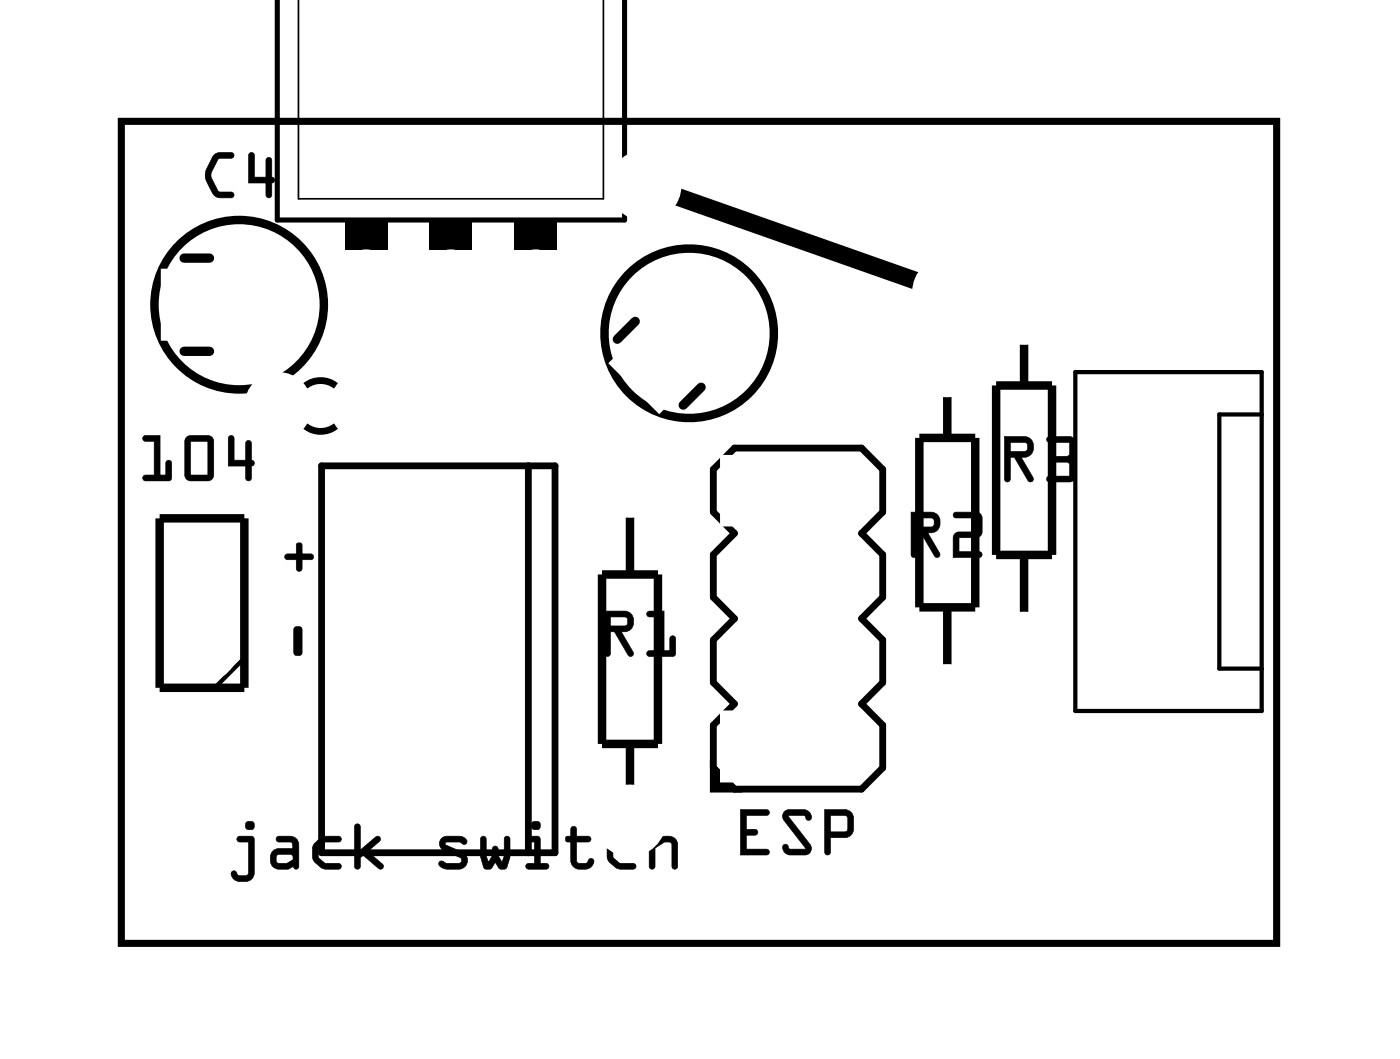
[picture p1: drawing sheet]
<svg xmlns="http://www.w3.org/2000/svg" width="42mm" height="32mm" viewBox="0 0 42 32" stroke-linecap="round" stroke-linejoin="round" font-family="sans-serif">
<path d="M3.6 3.6h34.7v24.7h-34.7zM9.2 12.8a.73 .73 0 0 0 .9 0M9.2 11.6a.73 .73 0 0 1 .9 0M9.6 14h7v11.6h-7zM15.8 14v11.6M22 13.4h3.8l.7 .7v1.3l-.7 .6 .7 .6v1.3l-.7 .6 .7 .7v1.3l-.7 .6 .7 .6v1.3l-.7 .7h-3.8l-.6-.7v-1.3l.6-.6-.6-.6v-1.3l.6-.7-.6-.6v-1.3l.6-.6-.6-.6v-1.3zM21.4 23l.6 .7h-.6z" fill="none" stroke="#000" stroke-width=".2"/>
<path d="M3.6 3.6h34.7v24.7h-34.7z" fill="none" stroke="#000" stroke-width=".03"/>
<path d="M20.3 5.9l7.2 2.5" fill="none" stroke="#000" stroke-width=".53"/>
<g fill="none" stroke="#000" stroke-width=".25">
<path d="M4.8 15.5h2.5v5.1h-2.5zM18.1 17.2h1.6v5.1h-1.6zM18.9 15.4v1.8M27.6 13.1h1.6v5.1h-1.6zM28.4 11.8v1.3M28.4 18.2v1.8M29.9 11.6h1.6v5h-1.6zM30.7 10.2v1.4M30.7 16.6v1.9M18.9 22.3v1.4"/>
<circle cx="7.2" cy="9.1" r="2.54"/>
<circle cx="20.7" cy="10" r="2.54"/>
</g>
<path d="M7.3 19.7l-.9 .9M32.2 11.2h5.6v10.1h-5.6zM37.8 12.4h-1.2v7.6h1.2" fill="none" stroke="#000" stroke-width=".13"/>
<path d="M5.5 7.7h.8M5.5 10.5h.8M19 9.6l-.5 .6M21 11.6l-.5 .5" fill="none" stroke="#000" stroke-width=".28"/>
<path d="M8.3 0v6.6h10.4v-6.6" fill="none" stroke="#000" stroke-width=".15"/>
<path d="M8.9 0v6h9.2v-6" fill="none" stroke="#000" stroke-width=".05"/>
<g fill="#000">
<path d="M10.3 6.6h1.3v.9h-1.3zM12.9 6.6h1.3v.9h-1.3zM15.4 6.6h1.3v.9h-1.3zM21.4 23l.6 .7h-.6z"/>
<path d="M4.3 13.1l.5-.1v1.2h.2v-.3a.1 .1 0 0 1 .1-.1 .1 .1 0 0 1 .1 .1l-.1 .5h-.7a.1 .1 0 0 1-.1-.1 .1 .1 0 0 1 .1-.1h.2v-1h-.3zM4.3 13.1v.1h.3v1.1h-.3v.1h.8v-.6l-.1 .1v.4h-.2v-1.2zM5.6 13.1l.6-.1 .2 .2v1l-.1 .2h-.6l-.2-.1zM5.6 13.1v1.2l.1 .1h.6l.1-.2v-1l-.2-.1zM5.7 13.2v1h.5v-1zM5.7 13.2h.5v1.1h-.5zM6.9 13.1h.1v.7h.4v-.5a.1 .1 0 0 1 .1-.1 .1 .1 0 0 1 0 .1v.5a.09 .09 0 0 1 .1 .1 .09 .09 0 0 1-.1 .1v.3a.1 .1 0 0 1 0 .1 .1 .1 0 0 1-.1-.1v-.3h-.6zM6.9 13.1l-.1 .9h.6v.4h.1v-.4l.1-.1-.1-.1v-.5h-.1v.5h-.4v-.7z"/>
<path d="M4.3 13.1h.5v1.1h.2v-.3l.1-.1v.6h-.8v-.2h.3v-1h-.3zM5.6 13.1h.6l.2 .1v1l-.1 .2h-.6l-.1-.1zM5.7 13.2v1h.5v-1zM6.9 13.1h.1v.7h.4v-.5h.1v.5l.1 .1-.1 .1v.4h-.1v-.4h-.6z"/>
<path d="M6.4 4.7l.5-.1a.1 .1 0 0 1 .1 .1 .1 .1 0 0 1-.1 .1h-.3l-.3 .5 .3 .4h.3a.1 .1 0 0 1 .1 .1 .1 .1 0 0 1-.1 .1h-.4l-.3-.5v-.2zM6.4 4.7l-.2 .4a.83 .83 0 0 0 .3 .8h.4l.1-.1h-.4l-.3-.4v-.3l.3-.3 .4-.1v-.1h-.4zM7.5 4.6h.1v.7h.4v-.5a.1 .1 0 0 1 .1-.1 .1 .1 0 0 1 .1 .1v.5a.09 .09 0 0 1 0 .1 .09 .09 0 0 1 0 .1v.3a.1 .1 0 0 1-.1 .1 .1 .1 0 0 1-.1-.1v-.3h-.6zM7.5 4.6v.9h.5v.4h.1v-.4l.1-.1-.1-.1v-.5h-.1v.5h-.4v-.7z"/>
<path d="M6.4 4.7l.2-.1h.4v.1l-.4 .1-.3 .5 .3 .4 .4 .1v.1h-.1a.6 .6 0 0 1-.7-.6v-.2zM7.5 4.6h.1v.7h.4v-.5h.1l.1 .5v.1v.1l-.1 .4h-.1v-.4h-.5z"/>
<path d="M8.6 16.6h.3v-.3h.1l.1 .3h.2a.1 .1 0 0 1 .1 .1 .1 .1 0 0 1-.1 .1h-.2v.2a.1 .1 0 0 1-.1 .1 .1 .1 0 0 1-.1-.1v-.2h-.3zM8.9 16.3v.3h-.3l-.1 .1 .4 .1v.3h.1l.1-.3 .3-.1-.1-.1h-.2l-.1-.3zM8.8 18.8h.2l.1 .1v.7l-.1 .1-.2-.1zM8.8 18.8v.8h.2h.1v-.7z"/>
<path d="M8.6 16.6h.3v-.3h.1l.1 .3h.3v.1v.1h-.3v.3h-.1h-.1v-.3h-.3zM8.8 18.8h.2l.1 .1v.7l-.1 .1-.2-.1z"/>
<path d="M18.1 18.3h.6a.32 .32 0 0 1 .3 .4 .32 .32 0 0 1-.4 .2l.4 .6a.1 .1 0 0 1 0 .2 .11 .11 0 0 1-.2-.1l-.4-.7h-.1v.7a.1 .1 0 0 1-.1 .1 .1 .1 0 0 1-.1-.1zM18.1 18.3l.1 1.4 .1-.1v-.7h.1l.4 .7h.2l-.4-.7a.31 .31 0 0 0 .4-.2 .31 .31 0 0 0-.3-.4zM18.3 18.5v.3l.5-.1v-.2zM18.3 18.5h.5v.2l-.5 .1zM19.4 18.3h.5v1.2h.2v-.3a.1 .1 0 0 1 .1-.1 .1 .1 0 0 1 .1 .1l-.1 .5h-.7a.1 .1 0 0 1-.1-.1 .1 .1 0 0 1 .1-.1h.2v-1h-.3zM19.4 18.4v.1h.3v1h-.3v.1l.8 .1v-.6h-.1v.4h-.2v-1.2z"/>
<path d="M18.1 18.3h.6a.32 .32 0 0 1 .3 .4 .32 .32 0 0 1-.4 .2l.4 .7-.1 .1-.5-.8h-.1v.7l-.1 .1zM18.3 18.5v.3l.5-.1v-.2zM19.4 18.3h.5v1.2h.2v-.4h.1v.6l-.8-.1v-.1h.3v-1h-.3z"/>
<path d="M27.3 15.3h.6a.32 .32 0 0 1 .3 .4 .32 .32 0 0 1-.4 .3l.4 .6a.1 .1 0 0 1-.1 .1 .1 .1 0 0 1-.1 0l-.4-.7h-.1v.6a.1 .1 0 0 1-.1 .1 .1 .1 0 0 1-.1-.1zM27.3 15.4l.1 1.3 .1-.1v-.6h.1l.4 .7h.2l-.4-.7a.31 .31 0 0 0 .4-.3 .31 .31 0 0 0-.3-.3zM27.5 15.5v.3l.5-.1v-.2zM27.5 15.5h.5v.2l-.5 .1zM28.6 15.4l.7-.1 .1 .2v.6h-.6v.4h.6a.1 .1 0 0 1 .1 .1 .1 .1 0 0 1-.1 .1h-.8v-.7l.7-.1v-.4h-.7zM28.6 15.4v.1h.7v.5h-.7v.7h.8v-.1l-.7-.1v-.4h.7v-.6l-.1-.1z"/>
<path d="M27.3 15.4h.6a.32 .32 0 0 1 .3 .3 .32 .32 0 0 1-.4 .3l.4 .7h-.1l-.5-.7h-.1v.6l-.1 .1zM27.5 15.5v.3l.5-.1v-.2zM28.6 15.4h.7l.1 .1v.6h-.6v.4h.6v.2h-.8v-.7l.7-.1v-.4h-.7z"/>
<path d="M30.1 13.1h.6a.32 .32 0 0 1 .3 .3 .32 .32 0 0 1-.4 .3l.4 .6a.1 .1 0 0 1-.1 .1 .1 .1 0 0 1-.1 0l-.4-.7h-.1v.7a.1 .1 0 0 1-.1 .1 .1 .1 0 0 1-.1-.1zM30.1 13.1l.1 1.3h.1v-.7h.1l.4 .7h.2l-.4-.7a.31 .31 0 0 0 .4-.2 .31 .31 0 0 0-.3-.4zM30.3 13.3v.2h.5v-.2zM30.3 13.3h.5v.2h-.5zM31.4 13.1h.7l.2 .2-.1 .5v.5l-.1 .2h-.6a.1 .1 0 0 1-.1-.1 .1 .1 0 0 1 .1-.1h.6l-.1-.4h-.4a.1 .1 0 0 1-.1-.1 .1 .1 0 0 1 .1-.1l.4-.1 .1-.3h-.7zM31.4 13.1v.2h.7v.4h-.5v.1l.5 .1v.4h-.6l-.1 .1h.7l.1-.1v-.5v-.6l-.1-.1z"/>
<path d="M30.1 13.1h.6a.32 .32 0 0 1 .3 .4 .32 .32 0 0 1-.4 .2l.4 .7h-.1l-.5-.7h-.1v.7h-.1zM30.3 13.3v.2h.5v-.2zM31.4 13.1h.7l.1 .1v.6l.1 .5-.2 .1h-.7l.1-.1h.6l-.1-.4h-.4v-.1v-.1h.4l.1-.4h-.7z"/>
<path d="M7.1 25.1h.5v1.1a.36 .36 0 0 1-.3 .3 .36 .36 0 0 1-.4-.3l.2-.1 .1 .1h.2l.1-1h-.3zM7.1 25.1l.1 .1h.3v1l-.1 .1h-.2l-.2-.2-.1 .1a.37 .37 0 0 0 .4 .2 .37 .37 0 0 0 .3-.2v-1.1zM7.4 24.8a.15 .15 0 0 1 .2 0 .15 .15 0 0 1-.2 0zM7.4 24.8a.13 .13 0 0 0 .2 0 .13 .13 0 0 0-.2 0zM8.3 25.1h.4h.2l.1 .2v.7a.09 .09 0 0 1-.1 .1 .09 .09 0 0 1-.1-.1l-.4 .1a.32 .32 0 0 1-.3-.3 .32 .32 0 0 1 .3-.4h.4l-.1-.1-.4-.1zM8.3 25.1v.1l.5 .1v.2l-.4-.1a.31 .31 0 0 0-.3 .4 .31 .31 0 0 0 .3 .3l.4-.1h.1l.1-.7-.2-.2zM8.3 25.6v.3h.3l.2-.1-.1-.2zM8.3 25.6h.4l.1 .2-.2 .1h-.3zM9.5 25.3l.2-.2h.4a.1 .1 0 0 1 .1 .1 .1 .1 0 0 1-.1 .1h-.3l-.2 .2v.2l.1 .2h.4a.1 .1 0 0 1 .1 .1 .1 .1 0 0 1-.1 .1l-.5-.1a.51 .51 0 0 1-.1-.7zM9.5 25.3l-.1 .2 .1 .4 .2 .1h.5v-.1h-.5l-.2-.2v-.3l.2-.1 .5-.1v-.1h-.5zM10.6 24.7l.2 .1v.7l.5-.4a.09 .09 0 0 1 .1 0 .09 .09 0 0 1 0 .1l-.4 .3 .5 .4a.1 .1 0 0 1 0 .1 .1 .1 0 0 1-.2 0l-.4-.4-.1 .1v.3a.1 .1 0 0 1-.1 .1 .1 .1 0 0 1-.1-.1zM10.7 24.7l-.1 1.3h.2v-.3l.1-.1 .5 .4 .1-.1-.5-.4 .4-.4h-.1l-.5 .4v-.7zM13.2 25.1h.1a.71 .71 0 0 1 .7 .1 .12 .12 0 0 1-.1 .1 .12 .12 0 0 1-.1 0h-.4l.5 .2a.28 .28 0 0 1 .1 .3 .28 .28 0 0 1-.2 .3l-.6-.1a.12 .12 0 0 1 .1-.2 .12 .12 0 0 1 .1 .1h.4v-.1l-.6-.3v-.2zM13.2 25.1v.2l.1 .2 .6 .3-.1 .1-.6-.1v.1l.1 .1 .5 .1a.27 .27 0 0 0 .2-.3 .27 .27 0 0 0-.1-.3l-.6-.2 .5-.1a.09 .09 0 0 0 .1 .1 .09 .09 0 0 0 .1-.1l-.2-.1zM14.4 25.1h.2v.8l.2-.4a.1 .1 0 0 1 .1-.1 .1 .1 0 0 1 0 .1l.2 .4v-.7a.1 .1 0 0 1 .1-.1 .1 .1 0 0 1 .1 .1v.5l-.1 .3-.2 .1-.1-.2-.2 .2h-.1l-.2-.4zM14.4 25.1v.6l.1 .3h.2l.2-.2 .1 .2h.2l.1-.3v-.6h-.2v.8l-.2-.5-.3 .5v-.8zM15.8 25.1h.4v.8h.2a.1 .1 0 0 1 .1 .1 .1 .1 0 0 1-.1 .1h-.5a.1 .1 0 0 1-.1-.1 .1 .1 0 0 1 .1-.1h.1v-.7h-.2zM15.8 25.1v.1h.2v.7h-.2v.1h.6v-.1h-.2v-.8zM15.9 24.8a.15 .15 0 0 1 .3 0 .15 .15 0 0 1-.3 0zM15.9 24.8a.15 .15 0 0 0 .3 0 .15 .15 0 0 0-.3 0zM17.1 24.8h.2v.3h.3a.1 .1 0 0 1 .1 .1 .1 .1 0 0 1-.1 .1l-.3-.1v.6l.2 .1 .2-.2 .1 .1a.21 .21 0 0 1 0 .2 .21 .21 0 0 1-.3 .1l-.2-.1-.2-.1v-.7h-.1l-.1-.1h.2zM17.1 24.8v.3h-.1v.1h.1v.6a.37 .37 0 0 0 .4 .3 .37 .37 0 0 0 .3-.3l-.1-.1-.1 .2-.3-.1v-.6h.4l-.1-.1h-.3v-.3zM18.3 25.3l.3-.2h.4a.1 .1 0 0 1 .1 .1 .1 .1 0 0 1-.1 .1h-.4l-.2 .2v.2l.2 .2h.4a.1 .1 0 0 1 .1 .1 .1 .1 0 0 1-.1 .1l-.6-.1a.51 .51 0 0 1-.1-.7zM18.3 25.3l-.1 .2 .1 .4 .2 .1h.5v-.1h-.4l-.2-.2v-.3l.2-.1 .4-.1v-.1h-.4zM19.5 24.7l.1 .1v.4a.4 .4 0 0 1 .7 .1v.7a.1 .1 0 0 1-.1 .1 .1 .1 0 0 1-.1-.1v-.7l-.2-.1-.3 .2 .1 .6a.1 .1 0 0 1-.1 .1 .1 .1 0 0 1-.1-.1zM19.5 24.7v1.3h.1v-.6l.3-.2 .2 .1 .1 .7h.1v-.7a.35 .35 0 0 0-.5-.2l-.2 .1v-.4z"/>
<path d="M7.1 25.1h.5v1.1a.34 .34 0 0 1-.3 .3 .34 .34 0 0 1-.3-.4l.2 .2 .3-.1v-1h-.3zM7.4 24.8a.14 .14 0 0 1 .2 0 .14 .14 0 0 1-.2 0zM8.3 25.1h.5l.2 .2-.1 .7h-.1l-.4 .1a.32 .32 0 0 1-.3-.3 .32 .32 0 0 1 .3-.4l.4 .1v-.2l-.5-.1zM8.3 25.6v.3h.3l.2-.1-.1-.2zM9.5 25.3l.2-.2h.5v.1l-.5 .1-.1 .1v.3l.1 .2h.5v.2h-.4a.49 .49 0 0 1-.3-.8zM10.7 24.7l.1 .1v.7l.5-.4h.1l-.4 .4 .5 .4-.1 .2-.5-.5-.1 .1v.3h-.2zM13.2 25.1h.6l.2 .1a.12 .12 0 0 1-.1 .1 .12 .12 0 0 1-.1-.1l-.4 .1 .5 .2a.27 .27 0 0 1 .1 .3 .27 .27 0 0 1-.2 .3l-.5-.1-.1-.1v-.1l.6 .1v-.1l-.5-.3-.1-.2zM14.4 25.1h.2v.8l.3-.5 .2 .5v-.8h.1l.1 .1v.5l-.1 .3h-.2l-.1-.1-.2 .1h-.2a.9 .9 0 0 1-.1-.8zM15.8 25.1h.4v.8h.2v.2l-.6-.1v-.1h.2v-.7h-.2zM15.9 24.8a.15 .15 0 0 1 .3 0 .15 .15 0 0 1-.3 0zM17.1 24.8h.2v.3h.4v.1h-.4v.7h.3l.1-.2 .1 .1a.35 .35 0 0 1-.3 .3 .35 .35 0 0 1-.4-.3v-.6h-.1v-.1h.1zM18.3 25.3l.3-.2h.5l-.1 .1-.4 .1-.2 .1v.3l.2 .2h.5l-.1 .2h-.4a.49 .49 0 0 1-.3-.8zM19.5 24.7l.1 .1v.4a.38 .38 0 0 1 .4-.1 .38 .38 0 0 1 .3 .2v.7h-.1l-.1-.7v-.1l-.5 .2v.6h-.1z"/>
<path d="M22.2 24.3h.8a.1 .1 0 0 1 .1 .1 .1 .1 0 0 1-.1 .1l-.6-.1v.5h.2a.1 .1 0 0 1 .1 .1 .1 .1 0 0 1-.1 0h-.2v.5l.6-.1a.1 .1 0 0 1 .1 .1 .1 .1 0 0 1-.1 .1h-.8zM22.2 24.3v1.3h.8v-.1h-.6v-.5h.3v-.1h-.3v-.5h.6l.1-.1zM23.5 24.3h.7l.1 .2a.13 .13 0 0 1-.1 .1 .13 .13 0 0 1-.1-.1h-.5l.7 .8v.3h-.7l-.1-.2a.13 .13 0 0 1 .1-.1 .13 .13 0 0 1 .1 .1h.5l-.7-.8zM23.5 24.3v.3l.7 .8-.5 .1-.1-.2-.1 .2 .1 .1h.5a.19 .19 0 0 0 .2-.1 .19 .19 0 0 0 0-.2l-.7-.8 .5-.1 .2 .2v-.3h-.2zM24.7 24.3h.7l.2 .2-.1 .5-.6 .1v.4a.1 .1 0 0 1-.1 .1 .1 .1 0 0 1-.1-.1zM24.7 24.3v1.2l.1 .1 .1-.1v-.4l.6-.1 .1-.5-.2-.2zM24.9 24.4v.5h.5v-.4zM24.9 24.4l.5 .1v.4h-.5z"/>
<path d="M22.2 24.3h.9l-.1 .1h-.6v.5h.3v.1h-.3v.5h.6v.1h-.8zM23.5 24.3h.6l.2 .1-.1 .2-.1-.1h-.5l.7 .9-.1 .2h-.5l-.2-.1 .1-.2 .1 .2 .5-.1-.7-.8zM24.7 24.3h.7l.2 .2-.1 .5-.6 .1v.4l-.1 .1-.1-.1zM24.9 24.4v.5h.5v-.4z"/>
</g>
<circle cx="19.4" cy="5.6" r=".7" fill="#fff"/>
<circle cx="19.4" cy="5.6" r=".7" fill="none" stroke="#fff" stroke-width=".76" stroke-linecap="butt"/>
<circle cx="28.4" cy="8.8" r=".7" fill="#fff"/>
<circle cx="28.4" cy="8.8" r=".7" fill="none" stroke="#fff" stroke-width=".76" stroke-linecap="butt"/>
<circle cx="5.2" cy="26.6" r=".65" fill="#fff"/>
<circle cx="5.2" cy="26.6" r=".65" fill="none" stroke="#fff" stroke-width=".55"/>
<circle cx="5.2" cy="5.3" r=".65" fill="#fff"/>
<circle cx="5.2" cy="5.3" r=".65" fill="none" stroke="#fff" stroke-width=".55"/>
<circle cx="36.8" cy="26.7" r=".65" fill="#fff"/>
<circle cx="36.8" cy="26.7" r=".65" fill="none" stroke="#fff" stroke-width=".55"/>
<circle cx="36.7" cy="5.3" r=".65" fill="#fff"/>
<circle cx="36.7" cy="5.3" r=".65" fill="none" stroke="#fff" stroke-width=".55"/>
<circle cx="6.1" cy="19.4" r=".74" fill="#fff"/>
<circle cx="6.1" cy="19.4" r=".74" fill="none" stroke="#fff" stroke-width=".76" stroke-linecap="butt"/>
<circle cx="6.1" cy="16.8" r=".74" fill="#fff"/>
<circle cx="6.1" cy="16.8" r=".74" fill="none" stroke="#fff" stroke-width=".76" stroke-linecap="butt"/>
<circle cx="13" cy="23.4" r=".81" fill="#fff"/>
<circle cx="13" cy="23.4" r=".81" fill="none" stroke="#fff" stroke-width=".67" stroke-linecap="butt"/>
<path d="M12 22.4h2.1v2.1h-2.1zM12.4 23.4a.6 .6 0 0 0 1.2 0 .6 .6 0 0 0-1.2 0z" fill="#fff"/>
<g fill="none" stroke="#fff" stroke-width=".25">
<path d="M12 22.4h2.1v2.1h-2.1z"/>
<circle cx="13" cy="23.4" r=".6"/>
</g>
<circle cx="13" cy="19.8" r=".81" fill="#fff"/>
<circle cx="13" cy="19.8" r=".81" fill="none" stroke="#fff" stroke-width=".67" stroke-linecap="butt"/>
<circle cx="13" cy="16.1" r=".81" fill="#fff"/>
<circle cx="13" cy="16.1" r=".81" fill="none" stroke="#fff" stroke-width=".67" stroke-linecap="butt"/>
<circle cx="13" cy="23.4" r=".81" fill="#fff"/>
<circle cx="13" cy="23.4" r=".81" fill="none" stroke="#fff" stroke-width=".67" stroke-linecap="butt"/>
<path d="M12 22.4h2.1v2.1h-2.1zM12.4 23.4a.6 .6 0 0 0 1.2 0 .6 .6 0 0 0-1.2 0z" fill="#fff"/>
<g fill="none" stroke="#fff" stroke-width=".25">
<path d="M12 22.4h2.1v2.1h-2.1z"/>
<circle cx="13" cy="23.4" r=".6"/>
</g>
<circle cx="13" cy="19.8" r=".81" fill="#fff"/>
<circle cx="13" cy="19.8" r=".81" fill="none" stroke="#fff" stroke-width=".67" stroke-linecap="butt"/>
<circle cx="13" cy="16.1" r=".81" fill="#fff"/>
<circle cx="13" cy="16.1" r=".81" fill="none" stroke="#fff" stroke-width=".67" stroke-linecap="butt"/>
<path d="M19.8 9.9l1 1-1 1-1-1z" fill="#fff"/>
<path d="M19.8 9.9l1 1-1 1-1-1z" fill="none" stroke="#fff" stroke-width=".76" stroke-linecap="butt"/>
<circle cx="19.8" cy="10.9" r=".7" fill="#fff"/>
<circle cx="19.8" cy="10.9" r=".7" fill="none" stroke="#fff" stroke-width=".76" stroke-linecap="butt"/>
<circle cx="21.6" cy="9.1" r=".7" fill="#fff"/>
<circle cx="21.6" cy="9.1" r=".7" fill="none" stroke="#fff" stroke-width=".76" stroke-linecap="butt"/>
<path d="M5.2 8.4h1.4v1.4h-1.4z" fill="#fff"/>
<path d="M5.2 8.4h1.4v1.4h-1.4z" fill="none" stroke="#fff" stroke-width=".76" stroke-linecap="butt"/>
<circle cx="5.9" cy="9.1" r=".7" fill="#fff"/>
<circle cx="5.9" cy="9.1" r=".7" fill="none" stroke="#fff" stroke-width=".76" stroke-linecap="butt"/>
<circle cx="8.4" cy="9.1" r=".7" fill="#fff"/>
<circle cx="8.4" cy="9.1" r=".7" fill="none" stroke="#fff" stroke-width=".76" stroke-linecap="butt"/>
<circle cx="30.7" cy="19.4" r=".7" fill="#fff"/>
<circle cx="30.7" cy="19.4" r=".7" fill="none" stroke="#fff" stroke-width=".76" stroke-linecap="butt"/>
<circle cx="30.7" cy="9.3" r=".7" fill="#fff"/>
<circle cx="30.7" cy="9.3" r=".7" fill="none" stroke="#fff" stroke-width=".76" stroke-linecap="butt"/>
<circle cx="28.4" cy="21" r=".7" fill="#fff"/>
<circle cx="28.4" cy="21" r=".7" fill="none" stroke="#fff" stroke-width=".76" stroke-linecap="butt"/>
<circle cx="28.4" cy="10.8" r=".7" fill="#fff"/>
<circle cx="28.4" cy="10.8" r=".7" fill="none" stroke="#fff" stroke-width=".76" stroke-linecap="butt"/>
<circle cx="18.9" cy="14.4" r=".7" fill="#fff"/>
<circle cx="18.9" cy="14.4" r=".7" fill="none" stroke="#fff" stroke-width=".76" stroke-linecap="butt"/>
<circle cx="18.9" cy="24.6" r=".7" fill="#fff"/>
<circle cx="18.9" cy="24.6" r=".7" fill="none" stroke="#fff" stroke-width=".76" stroke-linecap="butt"/>
<circle cx="8.3" cy="12.2" r=".64" fill="#fff"/>
<circle cx="8.3" cy="12.2" r=".64" fill="none" stroke="#fff" stroke-width=".76" stroke-linecap="butt"/>
<circle cx="10.9" cy="12.2" r=".64" fill="#fff"/>
<circle cx="10.9" cy="12.2" r=".64" fill="none" stroke="#fff" stroke-width=".76" stroke-linecap="butt"/>
<circle cx="11" cy="9.1" r=".64" fill="#fff"/>
<circle cx="11" cy="9.1" r=".64" fill="none" stroke="#fff" stroke-width=".51"/>
<path d="M10.4 7.8a.76 .76 0 0 1 .9-.1 .76 .76 0 0 1 .4 .7v1.5a.76 .76 0 0 1-.7 .8 .76 .76 0 0 1-.8-.8v-1.5zM10.5 9.1a.51 .51 0 0 0 1 0 .51 .51 0 0 0-1 0z" fill="#fff"/>
<g fill="none" stroke="#fff" stroke-width=".25">
<path d="M10.4 7.8a.76 .76 0 0 1 .9-.1 .76 .76 0 0 1 .4 .7v1.5a.76 .76 0 0 1-.7 .8 .76 .76 0 0 1-.8-.8v-1.5z"/>
<circle cx="11" cy="9.1" r=".51"/>
</g>
<circle cx="13.5" cy="9.1" r=".64" fill="#fff"/>
<circle cx="13.5" cy="9.1" r=".64" fill="none" stroke="#fff" stroke-width=".51"/>
<path d="M13 7.8a.76 .76 0 0 1 .8-.1 .76 .76 0 0 1 .5 .7v1.5a.76 .76 0 0 1-.8 .8 .76 .76 0 0 1-.7-.8v-1.5zM13 9.1a.51 .51 0 0 0 1 0 .51 .51 0 0 0-1 0z" fill="#fff"/>
<g fill="none" stroke="#fff" stroke-width=".25">
<path d="M13 7.8a.76 .76 0 0 1 .8-.1 .76 .76 0 0 1 .5 .7v1.5a.76 .76 0 0 1-.8 .8 .76 .76 0 0 1-.7-.8v-1.5z"/>
<circle cx="13.5" cy="9.1" r=".51"/>
</g>
<circle cx="16.1" cy="9.1" r=".64" fill="#fff"/>
<circle cx="16.1" cy="9.1" r=".64" fill="none" stroke="#fff" stroke-width=".51"/>
<path d="M15.5 7.8a.76 .76 0 0 1 .9-.1 .76 .76 0 0 1 .4 .7v1.5a.76 .76 0 0 1-.7 .8 .76 .76 0 0 1-.8-.8v-1.5zM15.6 9.1a.51 .51 0 0 0 1 0 .51 .51 0 0 0-1 0z" fill="#fff"/>
<g fill="none" stroke="#fff" stroke-width=".25">
<path d="M15.5 7.8a.76 .76 0 0 1 .9-.1 .76 .76 0 0 1 .4 .7v1.5a.76 .76 0 0 1-.7 .8 .76 .76 0 0 1-.8-.8v-1.5z"/>
<circle cx="16.1" cy="9.1" r=".51"/>
</g>
<circle cx="11" cy="9.1" r=".64" fill="#fff"/>
<circle cx="11" cy="9.1" r=".64" fill="none" stroke="#fff" stroke-width=".51"/>
<path d="M10.4 7.8a.76 .76 0 0 1 .9-.1 .76 .76 0 0 1 .4 .7v1.5a.76 .76 0 0 1-.7 .8 .76 .76 0 0 1-.8-.8v-1.5zM10.5 9.1a.51 .51 0 0 0 1 0 .51 .51 0 0 0-1 0z" fill="#fff"/>
<g fill="none" stroke="#fff" stroke-width=".25">
<path d="M10.4 7.8a.76 .76 0 0 1 .9-.1 .76 .76 0 0 1 .4 .7v1.5a.76 .76 0 0 1-.7 .8 .76 .76 0 0 1-.8-.8v-1.5z"/>
<circle cx="11" cy="9.1" r=".51"/>
</g>
<circle cx="13.5" cy="9.1" r=".64" fill="#fff"/>
<circle cx="13.5" cy="9.1" r=".64" fill="none" stroke="#fff" stroke-width=".51"/>
<path d="M13 7.8a.76 .76 0 0 1 .8-.1 .76 .76 0 0 1 .5 .7v1.5a.76 .76 0 0 1-.8 .8 .76 .76 0 0 1-.7-.8v-1.5zM13 9.1a.51 .51 0 0 0 1 0 .51 .51 0 0 0-1 0z" fill="#fff"/>
<g fill="none" stroke="#fff" stroke-width=".25">
<path d="M13 7.8a.76 .76 0 0 1 .8-.1 .76 .76 0 0 1 .5 .7v1.5a.76 .76 0 0 1-.8 .8 .76 .76 0 0 1-.7-.8v-1.5z"/>
<circle cx="13.5" cy="9.1" r=".51"/>
</g>
<circle cx="16.1" cy="9.1" r=".64" fill="#fff"/>
<circle cx="16.1" cy="9.1" r=".64" fill="none" stroke="#fff" stroke-width=".51"/>
<path d="M15.5 7.8a.76 .76 0 0 1 .9-.1 .76 .76 0 0 1 .4 .7v1.5a.76 .76 0 0 1-.7 .8 .76 .76 0 0 1-.8-.8v-1.5zM15.6 9.1a.51 .51 0 0 0 1 0 .51 .51 0 0 0-1 0z" fill="#fff"/>
<g fill="none" stroke="#fff" stroke-width=".25">
<path d="M15.5 7.8a.76 .76 0 0 1 .9-.1 .76 .76 0 0 1 .4 .7v1.5a.76 .76 0 0 1-.7 .8 .76 .76 0 0 1-.8-.8v-1.5z"/>
<circle cx="16.1" cy="9.1" r=".51"/>
</g>
<circle cx="35.2" cy="20" r=".72" fill="#fff"/>
<circle cx="35.2" cy="20" r=".72" fill="none" stroke="#fff" stroke-width=".69" stroke-linecap="butt"/>
<path d="M34.2 19.1h1.9v1.9h-1.9zM34.7 20a.51 .51 0 0 0 1 0 .51 .51 0 0 0-1 0z" fill="#fff"/>
<g fill="none" stroke="#fff" stroke-width=".25">
<path d="M34.2 19.1h1.9v1.9h-1.9z"/>
<circle cx="35.2" cy="20" r=".51"/>
</g>
<circle cx="35.4" cy="17.5" r=".72" fill="#fff"/>
<circle cx="35.4" cy="17.5" r=".72" fill="none" stroke="#fff" stroke-width=".69" stroke-linecap="butt"/>
<circle cx="35.2" cy="15" r=".72" fill="#fff"/>
<circle cx="35.2" cy="15" r=".72" fill="none" stroke="#fff" stroke-width=".69" stroke-linecap="butt"/>
<circle cx="35.4" cy="12.4" r=".72" fill="#fff"/>
<circle cx="35.4" cy="12.4" r=".72" fill="none" stroke="#fff" stroke-width=".69" stroke-linecap="butt"/>
<circle cx="35.2" cy="20" r=".72" fill="#fff"/>
<circle cx="35.2" cy="20" r=".72" fill="none" stroke="#fff" stroke-width=".69" stroke-linecap="butt"/>
<path d="M34.2 19.1h1.9v1.9h-1.9zM34.7 20a.51 .51 0 0 0 1 0 .51 .51 0 0 0-1 0z" fill="#fff"/>
<g fill="none" stroke="#fff" stroke-width=".25">
<path d="M34.2 19.1h1.9v1.9h-1.9z"/>
<circle cx="35.2" cy="20" r=".51"/>
</g>
<circle cx="35.4" cy="17.5" r=".72" fill="#fff"/>
<circle cx="35.4" cy="17.5" r=".72" fill="none" stroke="#fff" stroke-width=".69" stroke-linecap="butt"/>
<circle cx="35.2" cy="15" r=".72" fill="#fff"/>
<circle cx="35.2" cy="15" r=".72" fill="none" stroke="#fff" stroke-width=".69" stroke-linecap="butt"/>
<circle cx="35.4" cy="12.4" r=".72" fill="#fff"/>
<circle cx="35.4" cy="12.4" r=".72" fill="none" stroke="#fff" stroke-width=".69" stroke-linecap="butt"/>
<path d="M21.9 21.7h1.5v1.4h-1.5z" fill="#fff"/>
<path d="M21.9 21.7h1.5v1.4h-1.5z" fill="none" stroke="#fff" stroke-width=".69" stroke-linecap="butt"/>
<circle cx="22.7" cy="22.4" r=".73" fill="#fff"/>
<circle cx="22.7" cy="22.4" r=".73" fill="none" stroke="#fff" stroke-width=".69" stroke-linecap="butt"/>
<circle cx="25.2" cy="22.4" r=".73" fill="#fff"/>
<circle cx="25.2" cy="22.4" r=".73" fill="none" stroke="#fff" stroke-width=".69" stroke-linecap="butt"/>
<circle cx="22.7" cy="19.8" r=".73" fill="#fff"/>
<circle cx="22.7" cy="19.8" r=".73" fill="none" stroke="#fff" stroke-width=".69" stroke-linecap="butt"/>
<circle cx="25.2" cy="19.8" r=".73" fill="#fff"/>
<circle cx="25.2" cy="19.8" r=".73" fill="none" stroke="#fff" stroke-width=".69" stroke-linecap="butt"/>
<circle cx="22.7" cy="17.3" r=".73" fill="#fff"/>
<circle cx="22.7" cy="17.3" r=".73" fill="none" stroke="#fff" stroke-width=".69" stroke-linecap="butt"/>
<circle cx="25.2" cy="17.3" r=".73" fill="#fff"/>
<circle cx="25.2" cy="17.3" r=".73" fill="none" stroke="#fff" stroke-width=".69" stroke-linecap="butt"/>
<circle cx="22.7" cy="14.7" r=".73" fill="#fff"/>
<circle cx="22.7" cy="14.7" r=".73" fill="none" stroke="#fff" stroke-width=".69" stroke-linecap="butt"/>
<circle cx="25.2" cy="14.7" r=".73" fill="#fff"/>
<circle cx="25.2" cy="14.7" r=".73" fill="none" stroke="#fff" stroke-width=".69" stroke-linecap="butt"/>
<path d="M21.9 21.7h1.5v1.4h-1.5z" fill="#fff"/>
<path d="M21.9 21.7h1.5v1.4h-1.5z" fill="none" stroke="#fff" stroke-width=".69" stroke-linecap="butt"/>
<circle cx="22.7" cy="22.4" r=".73" fill="#fff"/>
<circle cx="22.7" cy="22.4" r=".73" fill="none" stroke="#fff" stroke-width=".69" stroke-linecap="butt"/>
<circle cx="25.2" cy="22.4" r=".73" fill="#fff"/>
<circle cx="25.2" cy="22.4" r=".73" fill="none" stroke="#fff" stroke-width=".69" stroke-linecap="butt"/>
<circle cx="22.7" cy="19.8" r=".73" fill="#fff"/>
<circle cx="22.7" cy="19.8" r=".73" fill="none" stroke="#fff" stroke-width=".69" stroke-linecap="butt"/>
<circle cx="25.2" cy="19.8" r=".73" fill="#fff"/>
<circle cx="25.2" cy="19.8" r=".73" fill="none" stroke="#fff" stroke-width=".69" stroke-linecap="butt"/>
<circle cx="22.7" cy="17.3" r=".73" fill="#fff"/>
<circle cx="22.7" cy="17.3" r=".73" fill="none" stroke="#fff" stroke-width=".69" stroke-linecap="butt"/>
<circle cx="25.2" cy="17.3" r=".73" fill="#fff"/>
<circle cx="25.2" cy="17.3" r=".73" fill="none" stroke="#fff" stroke-width=".69" stroke-linecap="butt"/>
<path d="M21.9 14h1.5v1.4h-1.5z" fill="#fff"/>
<path d="M21.9 14h1.5v1.4h-1.5z" fill="none" stroke="#fff" stroke-width=".69" stroke-linecap="butt"/>
<circle cx="22.7" cy="14.7" r=".73" fill="#fff"/>
<circle cx="22.7" cy="14.7" r=".73" fill="none" stroke="#fff" stroke-width=".69" stroke-linecap="butt"/>
<circle cx="25.2" cy="14.7" r=".73" fill="#fff"/>
<circle cx="25.2" cy="14.7" r=".73" fill="none" stroke="#fff" stroke-width=".69" stroke-linecap="butt"/>
</svg>
